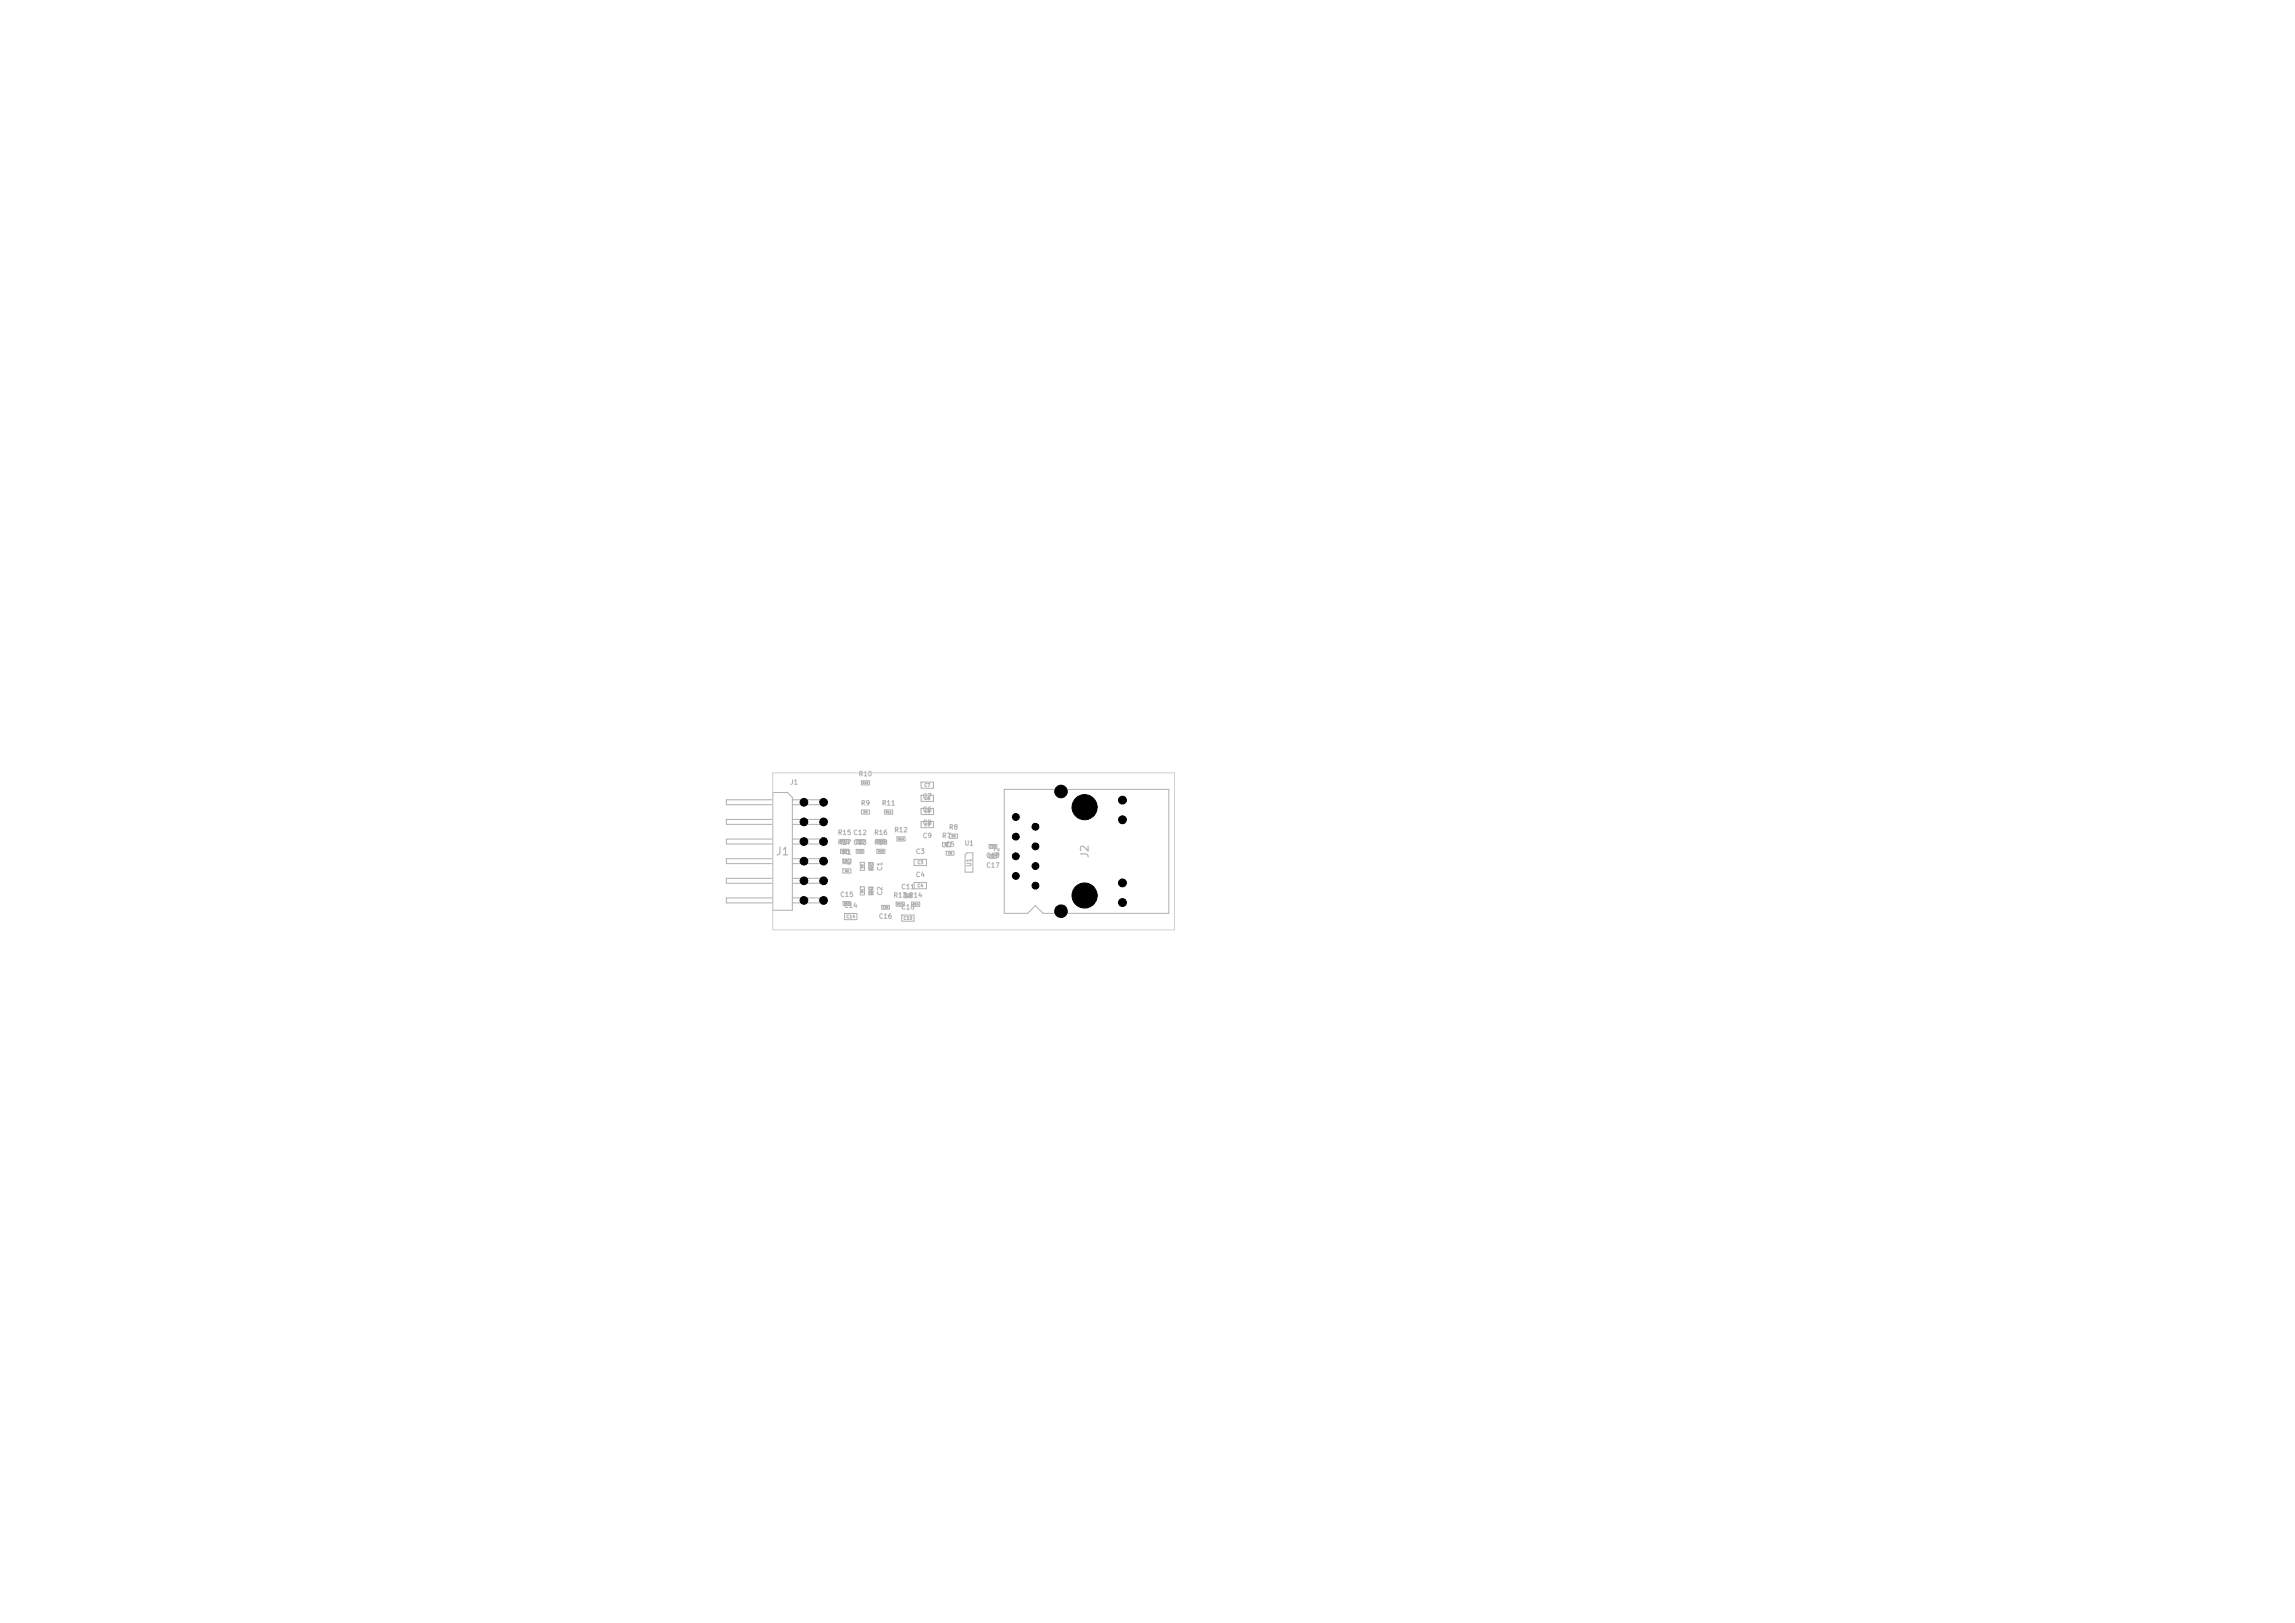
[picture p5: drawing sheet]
<svg xmlns="http://www.w3.org/2000/svg" width="297mm" height="210mm" viewBox="0 0 297 210" stroke-linecap="round" stroke-linejoin="round" font-family="sans-serif">
<defs><g id="words">
<g font-size="1" fill="#afafaf">
<text x="100.3" y="110.9">J1</text>
<text x="141.1" y="111.1" transform="rotate(-90 141.1 111.1)">J2</text>
</g>
<g font-size=".6" fill="#afafaf">
<text x="102.2" y="101.7">J1</text>
<text x="111.1" y="100.6">R10</text>
<text x="111.4" y="104.4">R9</text>
<text x="114.1" y="104.4">R11</text>
<text x="115.7" y="107.8">R12</text>
<text x="119.4" y="105.2">C6</text>
<text x="119.4" y="103.5">C7</text>
<text x="119.4" y="106.9">C8</text>
<text x="122.8" y="107.5">R8</text>
<text x="108.4" y="108.2">R15 C12</text>
<text x="108.4" y="109.4">R17 C13</text>
<text x="109" y="112">R2</text>
<text x="109" y="110.7">R1</text>
<text x="113.1" y="109.4">R18</text>
<text x="113.1" y="108.2">R16</text>
<text x="113.2" y="112.7" transform="rotate(-90 113.2 112.7)">R3</text>
<text x="114.3" y="112.7" transform="rotate(-90 114.3 112.7)">C1</text>
<text x="118.5" y="110.6">C3</text>
<text x="118.5" y="113.6">C4</text>
<text x="119.4" y="108.6">C9</text>
<text x="121.9" y="108.6">R7</text>
<text x="122.3" y="109.7">C5</text>
<text x="124.8" y="109.6">U1</text>
<text x="127.6" y="112.4">C17</text>
<text x="127.6" y="111.1">C18</text>
<text x="129.5" y="110.7" transform="rotate(-90 129.5 110.7)">J2</text>
<text x="108.7" y="116.2">C15</text>
<text x="109.2" y="117.6">C14</text>
<text x="113.2" y="115.9" transform="rotate(-90 113.2 115.9)">R4</text>
<text x="113.7" y="119">C16</text>
<text x="114.3" y="115.9" transform="rotate(-90 114.3 115.9)">C2</text>
<text x="115.6" y="116.3">R13 R14</text>
<text x="116.6" y="115.2">C11</text>
<text x="116.6" y="117.8">C10</text>
</g>
<text font-size=".5" fill="#afafaf" x="125.8" y="112.2" transform="rotate(-90 125.8 112.2)">U1</text>
<g font-size=".4" fill="#afafaf">
<text x="119.6" y="101.9">C7</text>
<text x="119.6" y="103.6">C6</text>
<text x="119.6" y="105.3">C8</text>
<text x="119.6" y="107">C9</text>
<text x="118.7" y="111.9">C3</text>
<text x="109.5" y="118.9">C14</text>
<text x="116.9" y="119.1">C10</text>
<text x="118.7" y="114.9">C4</text>
</g>
<g font-size=".3" fill="#afafaf">
<text x="111.6" y="101.5">R10</text>
<text x="111.7" y="105.3">R9</text>
<text x="114.6" y="105.3">R11</text>
<text x="108.9" y="109.1">R15</text>
<text x="108.9" y="110.4">R17</text>
<text x="109.3" y="112.9">R2</text>
<text x="109.3" y="111.6">R1</text>
<text x="110.9" y="110.3">C13</text>
<text x="111.8" y="112.4" transform="rotate(-90 111.8 112.4)">R3</text>
<text x="112.9" y="112.4" transform="rotate(-90 112.9 112.4)">C1</text>
<text x="113.6" y="110.4">R18</text>
<text x="116.2" y="108.7">R12</text>
<text x="122.2" y="109.5">R7</text>
<text x="122.7" y="110.6">C5</text>
<text x="123.1" y="108.4">R8</text>
<text x="128.1" y="111">C17</text>
<text x="128.1" y="109.7">C18</text>
<text x="109.2" y="117.1">C15</text>
<text x="111.8" y="115.6" transform="rotate(-90 111.8 115.6)">R4</text>
<text x="112.9" y="115.5" transform="rotate(-90 112.9 115.5)">C2</text>
<text x="114.2" y="117.6">C16</text>
<text x="116.1" y="117.2">R13</text>
<text x="117.1" y="116.1">C11</text>
<text x="118.1" y="117.2">R14</text>
</g>
</g></defs>
<g fill="none" stroke="#afafaf" stroke-width=".13">
<path d="M100 103.5h-6v.6h6M100 106h-6v.7h6M100 108.6h-6v.6h6M100 111.1h-6v.7h6M100 113.7h-6v.6h6M100 116.2h-6v.6h6M100 102.5h1.9l.6 .7v14.6h-2.5zM102.5 103.5h4.4v.6h-4.4M102.5 106h4.4v.7h-4.4M102.5 108.6h4.4v.6h-4.4M102.5 111.1h4.4v.7h-4.4M102.5 113.7h4.4v.6h-4.4"/>
<path d="M102.5 116.2h4.4v.6h-4.4M108.8 108.6h1v.6h-1zM108.8 109.9h1v.5h-1zM109.1 112.4h1v.6h-1zM109.1 111.2h1v.5h-1zM109.1 116.7h1v.4h-1zM109.3 118.2h1.6v.8h-1.6zM110.8 109.9h1v.5h-1zM110.8 108.6h1v.5h-1zM111.3 114.8h.6v1h-.6zM111.3 111.6h.6v1h-.6zM111.5 104.8h1v.6h-1z"/>
<path d="M111.5 101h1v.6h-1zM112.5 114.8h.4v1h-.4zM112.5 111.6h.4v1h-.4zM113.5 109.9h1v.5h-1zM113.5 108.6h1v.6h-1zM114.1 117.1h1v.6h-1zM114.5 104.8h1v.6h-1zM116 116.7h1v.6h-1zM116.1 108.3h1v.5h-1zM116.7 118.4h1.6v.8h-1.6zM117 115.7h1v.4h-1zM118 116.7h1v.6h-1z"/>
<path d="M118.3 111.2h1.6v.8h-1.6zM118.3 114.2h1.6v.8h-1.6zM119.2 102.9h1.6v.8h-1.6zM119.2 101.2h1.6v.8h-1.6zM119.2 104.6h1.6v.8h-1.6zM119.2 106.3h1.6v.8h-1.6zM122 109h1v.6h-1zM122.5 110.1h1v.6h-1zM122.9 107.9h1v.6h-1zM125.1 110.4h.8v2.5h-1v-2.3zM128 110.5h1v.6h-1zM128 109.3h1v.5h-1z"/>
<path d="M130 102.1h21.3v16.1h-16.3l-1-1-1 1h-3z"/>
</g>
<path d="M100 100h52v20.3h-52z" fill="none" stroke="#d0d2cd" stroke-width=".13"/>
<g fill="#000" stroke="#000" stroke-width=".13">
<circle cx="104" cy="103.8" r=".5"/>
<circle cx="104" cy="106.3" r=".5"/>
<circle cx="104" cy="116.5" r=".5"/>
<circle cx="104" cy="111.4" r=".5"/>
<circle cx="104" cy="114" r=".5"/>
<circle cx="104" cy="108.9" r=".5"/>
<circle cx="106.6" cy="111.4" r=".5"/>
<circle cx="106.6" cy="114" r=".5"/>
<circle cx="106.6" cy="103.8" r=".5"/>
<circle cx="106.6" cy="116.5" r=".5"/>
<circle cx="106.6" cy="106.3" r=".5"/>
<circle cx="106.6" cy="108.9" r=".5"/>
<circle cx="131.5" cy="105.7" r=".44"/>
<circle cx="131.5" cy="113.3" r=".44"/>
<circle cx="131.5" cy="110.8" r=".44"/>
<circle cx="131.5" cy="108.3" r=".44"/>
<circle cx="134" cy="107" r=".45"/>
<circle cx="134" cy="112.1" r=".45"/>
<circle cx="134" cy="114.6" r=".45"/>
<circle cx="134" cy="109.5" r=".45"/>
<circle cx="137.3" cy="102.4" r=".81"/>
<circle cx="137.3" cy="117.9" r=".81"/>
<circle cx="140.4" cy="115.9" r="1.62"/>
<circle cx="140.4" cy="104.4" r="1.62"/>
<circle cx="145.3" cy="114.2" r=".51"/>
<circle cx="145.3" cy="116.8" r=".51"/>
<circle cx="145.3" cy="106.1" r=".51"/>
<circle cx="145.3" cy="103.5" r=".51"/>
</g>
<use href="#words"/>
</svg>
